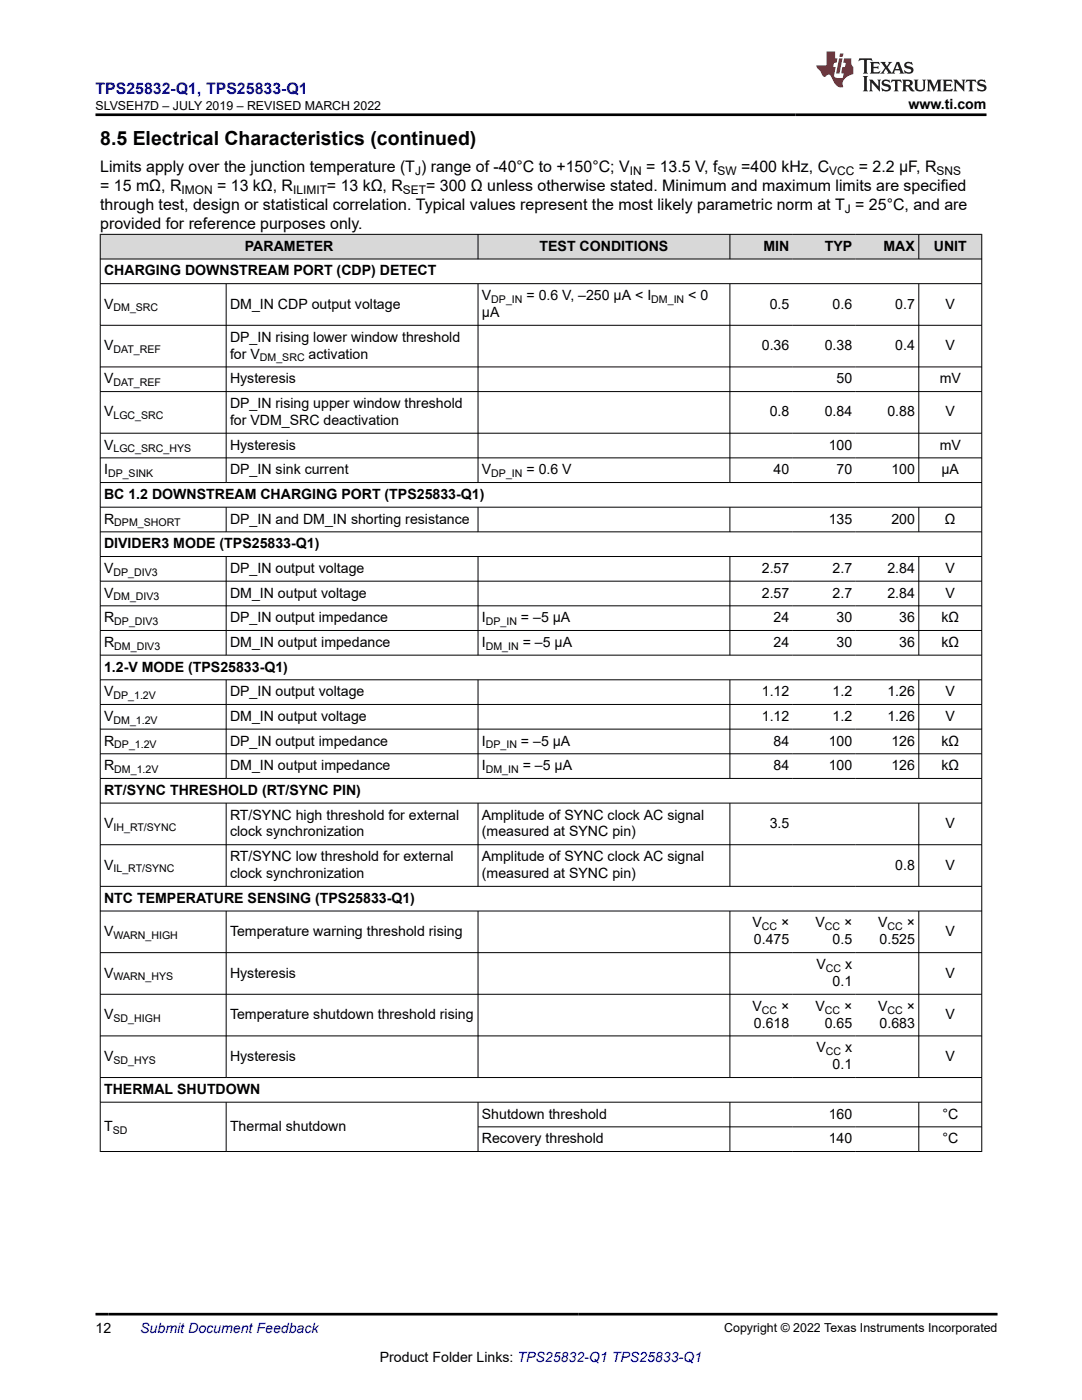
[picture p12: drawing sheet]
<svg xmlns="http://www.w3.org/2000/svg" width="216mm" height="279mm" viewBox="0 0 216 279" stroke-linecap="round" stroke-linejoin="round" font-family="sans-serif">
<defs><g id="words">
<text font-size="3.9" x="20" y="28.8">8.5 Electrical Characteristics (continued)</text>
<text font-size="3.2" fill="#00f" x="19" y="18.7">TPS25832-Q1, TPS25833-Q1</text>
<g font-size="3.2">
<text x="20" y="34.3">Limits apply over the junction temperature (T ) range of -40°C to +150°C; V</text>
<text x="128.9" y="34.3">= 13.5 V, f</text>
<text x="147.9" y="34.3">=400 kHz, C</text>
<text x="171.4" y="34.3">= 2.2 µF, R</text>
<text x="20" y="38.1">= 15 mΩ, R</text>
<text x="20" y="41.9">through test, design or statistical correlation. Typical values represent the most likely parametric norm at T = 25°C, and are</text>
<text x="43.3" y="38.1">= 13 kΩ, R</text>
<text x="65.2" y="38.1">= 13 kΩ, R</text>
<text x="85" y="38.1">= 300 Ω unless otherwise stated. Minimum and maximum limits are specified</text>
<text x="20" y="45.7">provided for reference purposes only.</text>
</g>
<g font-size="2.8">
<text x="181.3" y="21.8">www.ti.com</text>
<text x="48.9" y="50">PARAMETER</text>
<text x="107.7" y="50">TEST CONDITIONS</text>
<text x="152.3" y="50">MIN</text>
<text x="164.6" y="50">TYP</text>
<text x="176.3" y="50">MAX</text>
<text x="186.3" y="50">UNIT</text>
<text x="20.8" y="55">CHARGING DOWNSTREAM PORT (CDP) DETECT</text>
<text x="96.2" y="59.9">V</text>
<text x="105.1" y="59.9">= 0.6 V, –250 µA &lt; I</text>
<text x="137.3" y="59.9">&lt; 0</text>
<text x="20.8" y="61.6">V</text>
<text x="45.9" y="61.6">DM_IN CDP output voltage</text>
<text x="96.2" y="63.3">µA</text>
<text x="153.6" y="61.6">0.5</text>
<text x="166.1" y="61.6">0.6</text>
<text x="178.6" y="61.6">0.7</text>
<text x="188.7" y="61.6">V</text>
<text x="20.8" y="69.9">V</text>
<text x="45.9" y="68.2">DP_IN rising lower window threshold</text>
<text x="45.9" y="71.6">for V</text>
<text x="61.6" y="71.6">activation</text>
<text x="152" y="69.9">0.36</text>
<text x="164.6" y="69.9">0.38</text>
<text x="178.6" y="69.9">0.4</text>
<text x="188.7" y="69.9">V</text>
<text x="20.8" y="76.5">V</text>
<text x="45.9" y="76.5">Hysteresis</text>
<text x="166.9" y="76.5">50</text>
<text x="187.5" y="76.5">mV</text>
<text x="20.8" y="83.1">V</text>
<text x="45.9" y="81.4">DP_IN rising upper window threshold</text>
<text x="153.6" y="83.1">0.8</text>
<text x="164.6" y="83.1">0.84</text>
<text x="177.1" y="83.1">0.88</text>
<text x="188.7" y="83.1">V</text>
<text x="20.8" y="89.7">V</text>
<text x="45.9" y="84.8">for VDM_SRC deactivation</text>
<text x="45.9" y="89.7">Hysteresis</text>
<text x="165.4" y="89.7">100</text>
<text x="187.5" y="89.7">mV</text>
<text x="20.8" y="94.7">I</text>
<text x="45.9" y="94.7">DP_IN sink current</text>
<text x="96.2" y="94.7">V</text>
<text x="105.1" y="94.7">= 0.6 V</text>
<text x="154.4" y="94.7">40</text>
<text x="166.9" y="94.7">70</text>
<text x="177.9" y="94.7">100</text>
<text x="187.9" y="94.7">µA</text>
<text x="20.8" y="99.6">BC 1.2 DOWNSTREAM CHARGING PORT (TPS25833-Q1)</text>
<text x="20.8" y="104.5">R</text>
<text x="45.9" y="104.5">DP_IN and DM_IN shorting resistance</text>
<text x="165.4" y="104.5">135</text>
<text x="177.9" y="104.5">200</text>
<text x="188.6" y="104.5">Ω</text>
<text x="20.8" y="109.4">DIVIDER3 MODE (TPS25833-Q1)</text>
<text x="20.8" y="114.3">V</text>
<text x="20.8" y="119.3">V</text>
<text x="45.9" y="114.3">DP_IN output voltage</text>
<text x="45.9" y="119.3">DM_IN output voltage</text>
<text x="152" y="114.3">2.57</text>
<text x="152" y="119.3">2.57</text>
<text x="166.1" y="114.3">2.7</text>
<text x="166.1" y="119.3">2.7</text>
<text x="177.1" y="114.3">2.84</text>
<text x="177.1" y="119.3">2.84</text>
<text x="188.7" y="114.3">V</text>
<text x="188.7" y="119.3">V</text>
<text x="20.8" y="124.2">R</text>
<text x="45.9" y="124.2">DP_IN output impedance</text>
<text x="96.2" y="124.2">I</text>
<text x="104" y="124.2">= –5 µA</text>
<text x="154.4" y="124.2">24</text>
<text x="166.9" y="124.2">30</text>
<text x="179.4" y="124.2">36</text>
<text x="187.9" y="124.2">kΩ</text>
<text x="20.8" y="129.1">R</text>
<text x="45.9" y="129.1">DM_IN output impedance</text>
<text x="96.2" y="129.1">I</text>
<text x="104.3" y="129.1">= –5 µA</text>
<text x="154.4" y="129.1">24</text>
<text x="166.9" y="129.1">30</text>
<text x="179.4" y="129.1">36</text>
<text x="187.9" y="129.1">kΩ</text>
<text x="20.8" y="134">1.2-V MODE (TPS25833-Q1)</text>
<text x="20.8" y="138.9">V</text>
<text x="20.8" y="143.9">V</text>
<text x="45.9" y="138.9">DP_IN output voltage</text>
<text x="45.9" y="143.9">DM_IN output voltage</text>
<text x="152" y="138.9">1.12</text>
<text x="152" y="143.9">1.12</text>
<text x="166.1" y="138.9">1.2</text>
<text x="166.1" y="143.9">1.2</text>
<text x="177.1" y="138.9">1.26</text>
<text x="177.1" y="143.9">1.26</text>
<text x="188.7" y="138.9">V</text>
<text x="188.7" y="143.9">V</text>
<text x="20.8" y="148.8">R</text>
<text x="45.9" y="148.8">DP_IN output impedance</text>
<text x="96.2" y="148.8">I</text>
<text x="104" y="148.8">= –5 µA</text>
<text x="154.4" y="148.8">84</text>
<text x="165.4" y="148.8">100</text>
<text x="177.9" y="148.8">126</text>
<text x="187.9" y="148.8">kΩ</text>
<text x="20.8" y="153.7">R</text>
<text x="45.9" y="153.7">DM_IN output impedance</text>
<text x="96.2" y="153.7">I</text>
<text x="104.3" y="153.7">= –5 µA</text>
<text x="154.4" y="153.7">84</text>
<text x="165.4" y="153.7">100</text>
<text x="177.9" y="153.7">126</text>
<text x="187.9" y="153.7">kΩ</text>
<text x="20.8" y="158.6">RT/SYNC THRESHOLD (RT/SYNC PIN)</text>
<text x="20.8" y="165.2">V</text>
<text x="45.9" y="163.5">RT/SYNC high threshold for external</text>
<text x="45.9" y="166.9">clock synchronization</text>
<text x="96.2" y="163.5">Amplitude of SYNC clock AC signal</text>
<text x="96.2" y="166.9">(measured at SYNC pin)</text>
<text x="153.6" y="165.2">3.5</text>
<text x="188.7" y="165.2">V</text>
<text x="20.8" y="173.6">V</text>
<text x="45.9" y="171.9">RT/SYNC low threshold for external</text>
<text x="96.2" y="171.9">Amplitude of SYNC clock AC signal</text>
<text x="178.6" y="173.6">0.8</text>
<text x="188.7" y="173.6">V</text>
<text x="45.9" y="175.2">clock synchronization</text>
<text x="96.2" y="175.2">(measured at SYNC pin)</text>
<text x="20.8" y="180.2">NTC TEMPERATURE SENSING (TPS25833-Q1)</text>
<text x="150.1" y="185.1">V</text>
<text x="155.9" y="185.1">×</text>
<text x="162.7" y="185.1">V</text>
<text x="168.4" y="185.1">×</text>
<text x="175.2" y="185.1">V</text>
<text x="180.9" y="185.1">×</text>
<text x="20.8" y="186.8">V</text>
<text x="45.9" y="186.8">Temperature warning threshold rising</text>
<text x="150.4" y="188.5">0.475</text>
<text x="166.1" y="188.5">0.5</text>
<text x="175.5" y="188.5">0.525</text>
<text x="188.7" y="186.8">V</text>
<text x="20.8" y="195.1">V</text>
<text x="45.9" y="195.1">Hysteresis</text>
<text x="162.9" y="193.4">V</text>
<text x="166.1" y="196.8">0.1</text>
<text x="168.7" y="193.4">x</text>
<text x="188.7" y="195.1">V</text>
<text x="20.8" y="203.4">V</text>
<text x="45.9" y="203.4">Temperature shutdown threshold rising</text>
<text x="150.1" y="201.7">V</text>
<text x="155.9" y="201.7">×</text>
<text x="162.7" y="201.7">V</text>
<text x="168.4" y="201.7">×</text>
<text x="175.2" y="201.7">V</text>
<text x="180.9" y="201.7">×</text>
<text x="188.7" y="203.4">V</text>
<text x="150.4" y="205.1">0.618</text>
<text x="164.6" y="205.1">0.65</text>
<text x="175.5" y="205.1">0.683</text>
<text x="20.8" y="211.7">V</text>
<text x="45.9" y="211.7">Hysteresis</text>
<text x="162.9" y="210">V</text>
<text x="166.1" y="213.4">0.1</text>
<text x="168.7" y="210">x</text>
<text x="188.7" y="211.7">V</text>
<text x="20.8" y="218.3">THERMAL SHUTDOWN</text>
<text x="20.8" y="225.7">T</text>
<text x="45.9" y="225.7">Thermal shutdown</text>
<text x="96.2" y="223.2">Shutdown threshold</text>
<text x="165.4" y="223.2">160</text>
<text x="188" y="223.2">°C</text>
<text x="96.2" y="228.2">Recovery threshold</text>
<text x="165.4" y="228.2">140</text>
<text x="188" y="228.2">°C</text>
<text x="19" y="266.1">12</text>
<text x="75.8" y="271.7">Product Folder Links: TPS25832-Q1 TPS25833-Q1</text>
</g>
<text font-size="2.8" fill="#00f" x="28" y="266.1">Submit Document Feedback</text>
<g font-size="2.5">
<text x="19.1" y="21.9">SLVSEH7D – JULY 2019 – REVISED MARCH 2022</text>
<text x="144.5" y="265.8">Copyright © 2022 Texas Instruments Incorporated</text>
</g>
<g font-size="2.4">
<text x="82.8" y="34.9">J</text>
<text x="125.6" y="34.9">IN</text>
<text x="143.2" y="34.9">SW</text>
<text x="165.5" y="34.9">VCC</text>
<text x="186.9" y="34.9">SNS</text>
<text x="36.2" y="38.7">IMON</text>
<text x="58.5" y="38.7">ILIMIT</text>
<text x="80.4" y="38.7">SET</text>
<text x="168.6" y="42.5">J</text>
</g>
<g font-size="2.1">
<text x="22.6" y="62.1">DM_SRC</text>
<text x="98" y="60.5">DP_IN</text>
<text x="130" y="60.5">DM_IN</text>
<text x="22.6" y="70.5">DAT_REF</text>
<text x="22.6" y="77.1">DAT_REF</text>
<text x="51.9" y="72.1">DM_SRC</text>
<text x="22.6" y="83.7">LGC_SRC</text>
<text x="21.6" y="95.2">DP_SINK</text>
<text x="22.6" y="90.3">LGC_SRC_HYS</text>
<text x="98" y="95.2">DP_IN</text>
<text x="22.8" y="105.1">DPM_SHORT</text>
<text x="22.6" y="114.9">DP_DIV3</text>
<text x="22.6" y="119.8">DM_DIV3</text>
<text x="22.8" y="124.7">DP_DIV3</text>
<text x="96.9" y="124.7">DP_IN</text>
<text x="22.8" y="129.7">DM_DIV3</text>
<text x="96.9" y="129.7">DM_IN</text>
<text x="22.6" y="139.5">DP_1.2V</text>
<text x="22.6" y="144.4">DM_1.2V</text>
<text x="22.8" y="149.4">DP_1.2V</text>
<text x="96.9" y="149.4">DP_IN</text>
<text x="22.8" y="154.3">DM_1.2V</text>
<text x="96.9" y="154.3">DM_IN</text>
<text x="22.6" y="165.8">IH_RT/SYNC</text>
<text x="22.6" y="174.1">IL_RT/SYNC</text>
<text x="152" y="185.7">CC</text>
<text x="164.6" y="185.7">CC</text>
<text x="177.1" y="185.7">CC</text>
<text x="22.6" y="187.3">WARN_HIGH</text>
<text x="22.6" y="195.7">WARN_HYS</text>
<text x="164.8" y="194">CC</text>
<text x="22.6" y="204">SD_HIGH</text>
<text x="152" y="202.3">CC</text>
<text x="164.6" y="202.3">CC</text>
<text x="177.1" y="202.3">CC</text>
<text x="22.6" y="212.3">SD_HYS</text>
<text x="164.8" y="210.6">CC</text>
<text x="22.5" y="226.3">SD</text>
</g>
</g></defs>
<g fill="#d8d8d8">
<path d="M20 46.8h175.9v4.9h-175.9z" fill-rule="evenodd"/>
<path d="M20.1 46.8h75.2v4.8h-75.2z" fill-rule="evenodd"/>
<path d="M95.4 46.8h50.2v4.8h-50.2z" fill-rule="evenodd"/>
<path d="M145.7 46.8h12.5v4.8h-12.5z" fill-rule="evenodd"/>
<path d="M158.2 46.8h12.6v4.8h-12.6z" fill-rule="evenodd"/>
<path d="M170.8 46.8h12.5v4.8h-12.5z" fill-rule="evenodd"/>
<path d="M183.4 46.8h12.4v4.8h-12.4z" fill-rule="evenodd"/>
</g>
<g fill="none" stroke="#000" stroke-width=".2">
<path d="M19.9 46.8h176.1M19.9 51.7h176.1M19.9 56.6h176.1M20 46.7v183.2M45.1 56.6v39.8M95.4 46.7v5.1M95.4 56.6v39.8M145.6 46.7v5.1M145.6 56.6v39.8M183.3 46.7v5.1M183.3 56.6v39.8M195.9 46.7v183.2"/>
<path d="M19.9 64.9h176.1M19.9 73.2h176.1M19.9 78.1h176.1M19.9 86.5h176.1M19.9 91.4h176.1M19.9 96.3h176.1M19.9 101.2h176.1M19.9 106.1h176.1M19.9 111.1h176.1M19.9 116h176.1M45.1 101.2v5M45.1 111.1v19.7"/>
<path d="M95.4 101.2v5M95.4 111.1v19.7M145.6 101.2v5M145.6 111.1v19.7M183.3 101.2v5M183.3 111.1v19.7M19.9 120.9h176.1M19.9 125.8h176.1M19.9 130.7h176.1M19.9 135.7h176.1M45.1 135.7v19.7M95.4 135.7v19.7"/>
<path d="M145.6 135.7v19.7M183.3 135.7v19.7M19.9 140.6h176.1M19.9 145.5h176.1M19.9 150.4h176.1M19.9 155.4h176.1M19.9 160.3h176.1M19.9 168.6h176.1M19.9 176.9h176.1M45.1 160.3v16.7M95.4 160.3v16.7M145.6 160.3v16.7"/>
<path d="M183.3 160.3v16.7M19.9 181.8h176.1M19.9 190.1h176.1M19.9 198.4h176.1M45.1 181.8v33.3M95.4 181.8v33.3M145.6 181.8v33.3M183.3 181.8v33.3M19.9 206.7h176.1M19.9 215h176.1M19.9 220h176.1M45.1 220v9.9"/>
<path d="M95.4 220v9.9M145.6 220v9.9M183.3 220v9.9M95.4 224.9h100.6M196 229.8h-176.1"/>
</g>
<path d="M171.5 11.6l-.2 .6 .5-.2h.6v.1v2.2l-.2 .4h1l-.2-.4v-2.2v-.1h.5l.5 .2-.1-.6zM173.6 12.4l.2 .3v1.6l-.2 .4h1.9l.1-.6a1.08 1.08 0 0 1-1.3 .2v-.7h.6l.4 .2v-.7l-.4 .2h-.6v-.5l.2-.2a1 1 0 0 1 1 .3l-.1-.5zM175.7 12.4l.9 1.1-1 1.2h.9l-.2-.2 .5-.8 .4 .8-.2 .2h1.6l-.2-.2 .2-.5h.9l.1 .5-.1 .2h.9l-.2-.4-.8-1.9h-.5l-.9 2.1-.9-1.1 .9-1h-.8l.2 .2-.4 .6-.4-.6 .2-.2zM179 12.8l.4 1h-.7zM180.7 12.5a.65 .65 0 0 0-.2 .7 .65 .65 0 0 0 .6 .5l.6 .1 .1 .3a.79 .79 0 0 1-.7 .4 .79 .79 0 0 1-.7-.5l.1 .7 .2-.1a.93 .93 0 0 0 1.1 0 .93 .93 0 0 0 .4-.9 1.46 1.46 0 0 0-1.2-.6l-.1-.3a1.09 1.09 0 0 1 1.2 .2l-.2-.6-.1 .1-.5-.2zM172.2 15.2l.2 .4v2.2l-.2 .4h1l-.2-.4v-2.2l.2-.4zM173.4 15.9l.2 .4v1.5l-.2 .4h.8l-.3-.4 .1-1.3 1.6 1.8v-2l.2-.4h-.7l.1 .2 .1 1.1-1.2-1.3zM176.2 16a.65 .65 0 0 0-.2 .8 .65 .65 0 0 0 .6 .4l.6 .2 .1 .2a.79 .79 0 0 1-.7 .4 .79 .79 0 0 1-.7-.5l.1 .7 .2-.1a.93 .93 0 0 0 1.1 .1 .93 .93 0 0 0 .4-1 1.46 1.46 0 0 0-1.2-.5l-.1-.4a1.09 1.09 0 0 1 1.2 .2l-.1-.6-.2 .1-.5-.1zM177.9 15.9l-.1 .6a.63 .63 0 0 1 .8-.3v1.6l-.3 .4h1l-.2-.4v-1.6a.66 .66 0 0 1 .8 .3l-.1-.6zM180 15.9l.2 .4v1.5l-.2 .4h1l-.2-.2-.1-.7h.5l.1 .2a.79 .79 0 0 0 1.2 .6l-1-.9a.61 .61 0 0 0 .6-.6 .61 .61 0 0 0-.5-.7zM180.8 16.2h.1a.47 .47 0 0 1 .5 .1 .47 .47 0 0 1 .1 .5l-.1 .1-.7 .1zM182.3 15.9l.2 .2a2.27 2.27 0 0 0 .4 2 1.04 1.04 0 0 0 1.7-.7v-1.3l.2-.2h-.8l.2 .4v1.1a.6 .6 0 0 1-.6 .6 .6 .6 0 0 1-.6-.6v-1.1l.3-.4zM184.9 15.9l.2 .4v1.5l-.2 .4h.8l-.3-.4v-1.4l.9 1.9 .9-1.9v1.4l-.3 .4h1l-.2-.4v-1.5l.2-.4h-.8l-.7 1.5-.6-1.5zM188.1 15.9l.2 .4v1.5l-.2 .4h1.9l.1-.6a1.09 1.09 0 0 1-1.3 .2v-.7h.6l.4 .2v-.6l-.4 .2h-.6v-.6l.2-.1a1.01 1.01 0 0 1 1 .3l-.1-.6zM190.2 15.9l.3 .4v1.5l-.3 .4h.8l-.2-.4v-1.3l1.6 1.8v-2l.2-.4h-.7l.2 .2v1.1l-1.2-1.3zM192.8 15.9l-.1 .6a.63 .63 0 0 1 .8-.3v1.6l-.3 .4h1l-.2-.4v-1.6a.66 .66 0 0 1 .8 .3l-.1-.6zM195.2 16a.65 .65 0 0 0-.2 .8 .65 .65 0 0 0 .6 .4l.6 .2 .2 .2a.79 .79 0 0 1-.7 .4 .79 .79 0 0 1-.7-.5l.1 .7 .2-.1a.93 .93 0 0 0 1 .1 .93 .93 0 0 0 .5-1 1.46 1.46 0 0 0-1.3-.5v-.4a1.09 1.09 0 0 1 1.2 .2l-.2-.6-.2 .1-.5-.1z" fill="#231f20"/>
<path d="M164.9 10.3v2.7h-2l.1 .4 .8 1a.95 .95 0 0 0 1 .9 .59 .59 0 0 1 .5-.4 .59 .59 0 0 1 .5 .3l.4 .8a1.59 1.59 0 0 0 2.1 1.4 1.61 1.61 0 0 1 1-2.3l1-.3-.1-1.5a1.59 1.59 0 0 1-.3-1.7h-1.5l-.2 .9h.6l-.2 .9h-.5l-.2 .9v.3l.4 .1-.1 .9h-.7a.73 .73 0 0 1-1-.7l.3-1.5h-.5l.1-.9h.5l.2-.9h-.5v-1.3zM167.4 11.6l-.6 3.1h.7l.6-3.1zM167.6 10.7l-.1 .6h.7l.1-.6z" fill="#ed1c24"/>
<path d="M19 22.9h177.8M19 262.3h180" fill="none" stroke="#000" stroke-width=".53"/>
<use href="#words"/>
</svg>
